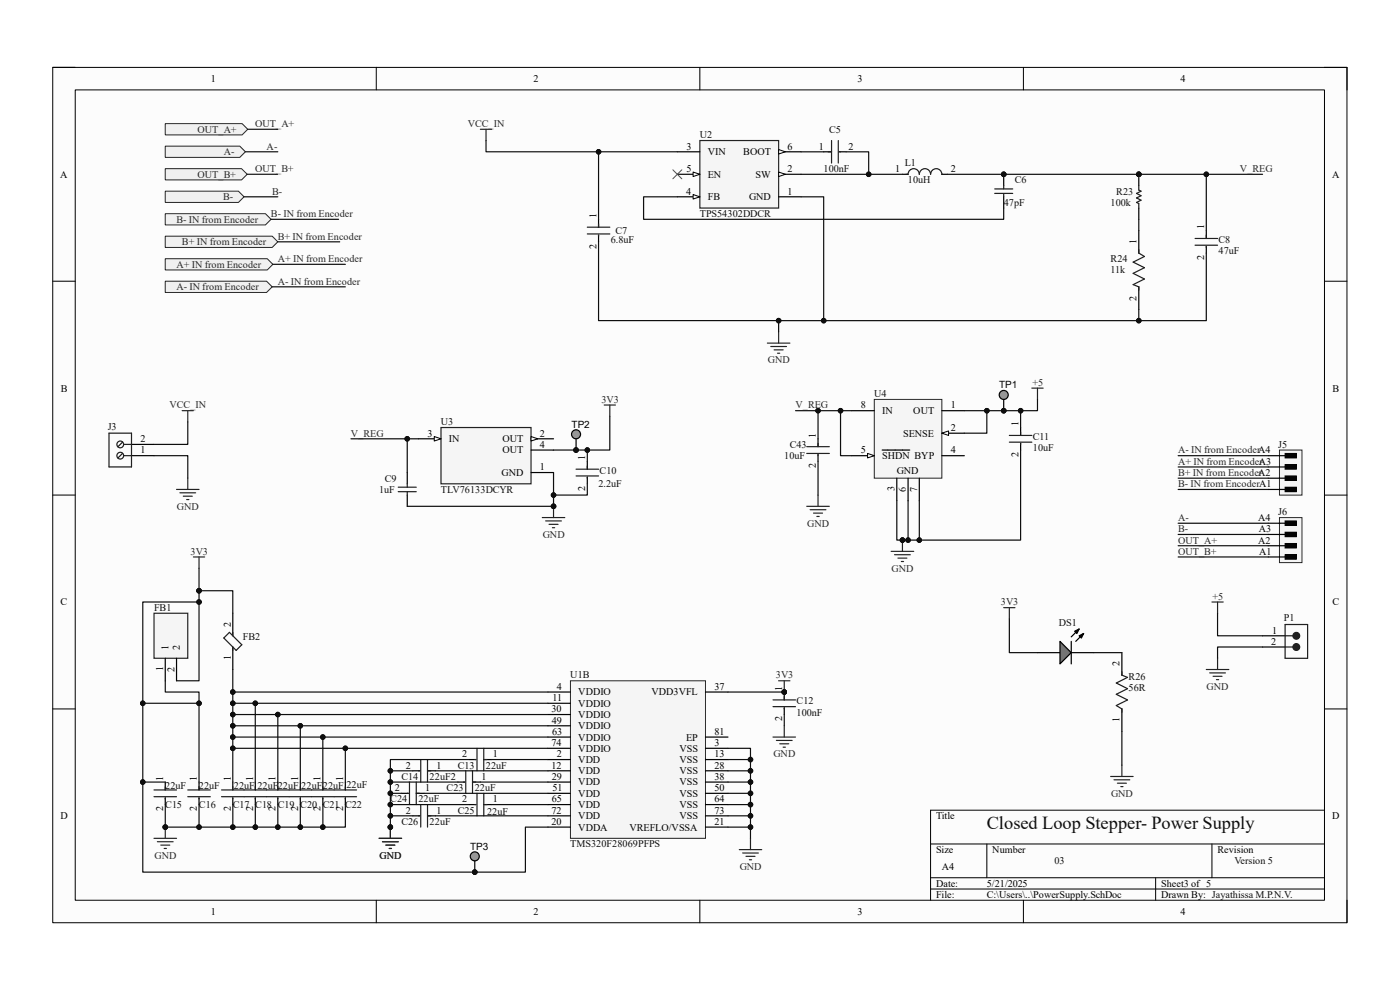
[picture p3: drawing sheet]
<svg xmlns="http://www.w3.org/2000/svg" width="297mm" height="210mm" viewBox="0 0 297 210" stroke-linecap="round" stroke-linejoin="round" font-family="sans-serif">
<defs><g id="words">
<text font-size="3.9" fill="#0e0e0e" x="209.3" y="175.8">Closed Loop Stepper- Power Supply</text>
<g font-size="2.2">
<text x="44.7" y="17.4">1</text>
<text x="113.2" y="17.4">2</text>
<text x="181.9" y="17.4">3</text>
<text x="250.4" y="17.4">4</text>
<text x="145.7" y="31.8">3</text>
<text x="150.2" y="32.9">VIN</text>
<text x="157.7" y="32.9">BOOT</text>
<text x="167.1" y="31.8">6</text>
<text x="173.7" y="31.8">1</text>
<text x="180" y="31.8">2</text>
<text x="12.8" y="37.7">A</text>
<text x="145.5" y="41.3">4</text>
<text x="145.6" y="36.5">5</text>
<text x="150.2" y="37.7">EN</text>
<text x="160.3" y="37.7">SW</text>
<text x="167.1" y="36.5">2</text>
<text x="167.1" y="41.3">1</text>
<text x="189.9" y="36.5">1</text>
<text x="201.7" y="36.5">2</text>
<text x="282.6" y="37.7">A</text>
<text x="126.5" y="46.3" transform="rotate(-90 126.5 46.3)">1</text>
<text x="150.2" y="42.5">FB</text>
<text x="158.9" y="42.5">GND</text>
<text x="126.5" y="52.7" transform="rotate(-90 126.5 52.7)">2</text>
<text x="241.1" y="51.8" transform="rotate(-90 241.1 51.8)">1</text>
<text x="255.4" y="48.7" transform="rotate(-90 255.4 48.7)">1</text>
<text x="255.4" y="55.2" transform="rotate(-90 255.4 55.2)">2</text>
<text x="241.1" y="63.8" transform="rotate(-90 241.1 63.8)">2</text>
<text x="12.9" y="83.1">B</text>
<text x="282.7" y="83.1">B</text>
<text x="182.6" y="86.7">8</text>
<text x="187.2" y="87.8">IN</text>
<text x="193.8" y="87.8">OUT</text>
<text x="201.7" y="86.7">1</text>
<text x="29.8" y="93.8">2</text>
<text x="90.7" y="92.6">3</text>
<text x="95.2" y="93.8">IN</text>
<text x="106.6" y="93.8">OUT</text>
<text x="114.6" y="92.6">2</text>
<text x="114.6" y="95">4</text>
<text x="173.1" y="92.8" transform="rotate(-90 173.1 92.8)">1</text>
<text x="191.6" y="92.6">SENSE</text>
<text x="201.7" y="91.4">2</text>
<text x="216.1" y="90.5" transform="rotate(-90 216.1 90.5)">1</text>
<text x="29.8" y="96.2">1</text>
<text x="106.4" y="101">GND</text>
<text x="106.6" y="96.2">OUT</text>
<text x="114.6" y="99.8">1</text>
<text x="124.1" y="97.6" transform="rotate(-90 124.1 97.6)">1</text>
<text x="173.1" y="99.3" transform="rotate(-90 173.1 99.3)">2</text>
<text x="182.6" y="96.2">5</text>
<text x="187.2" y="97.4">SHDN BYP</text>
<text x="190.2" y="100.5">GND</text>
<text x="201.7" y="96.2">4</text>
<text x="216.1" y="96.9" transform="rotate(-90 216.1 96.9)">2</text>
<text x="124.1" y="104.1" transform="rotate(-90 124.1 104.1)">2</text>
<text x="189.8" y="104.3" transform="rotate(-90 189.8 104.3)">3</text>
<text x="192.2" y="104.3" transform="rotate(-90 192.2 104.3)">6</text>
<text x="194.6" y="104.3" transform="rotate(-90 194.6 104.3)">7</text>
<text x="267" y="110.5">A4</text>
<text x="267.1" y="112.9">A3</text>
<text x="267" y="115.3">A2</text>
<text x="267.2" y="117.7">A1</text>
<text x="12.9" y="128.4">C</text>
<text x="282.7" y="128.4">C</text>
<text x="35.8" y="138" transform="rotate(-90 35.8 138)">1</text>
<text x="38.2" y="138" transform="rotate(-90 38.2 138)">2</text>
<text x="48.9" y="133" transform="rotate(-90 48.9 133)">2</text>
<text x="269.7" y="136.8">2</text>
<text x="269.9" y="134.4">1</text>
<text x="34.6" y="142.4" transform="rotate(-90 34.6 142.4)">1</text>
<text x="37" y="142.5" transform="rotate(-90 37 142.5)">2</text>
<text x="48.9" y="140" transform="rotate(-90 48.9 140)">1</text>
<text x="237.5" y="141.3" transform="rotate(-90 237.5 141.3)">2</text>
<text x="117.2" y="148.7">11</text>
<text x="118.1" y="146.3">4</text>
<text x="122.7" y="147.5">VDDIO</text>
<text x="122.7" y="149.9">VDDIO</text>
<text x="138.2" y="147.5">VDD3VFL</text>
<text x="151.6" y="146.3">37</text>
<text x="165.9" y="146.6" transform="rotate(-90 165.9 146.6)">1</text>
<text x="117" y="151.1">30</text>
<text x="117.1" y="153.5">49</text>
<text x="117.1" y="155.9">63</text>
<text x="122.7" y="152.3">VDDIO</text>
<text x="122.7" y="154.7">VDDIO</text>
<text x="151.6" y="155.9">81</text>
<text x="165.9" y="153" transform="rotate(-90 165.9 153)">2</text>
<text x="237.5" y="153.1" transform="rotate(-90 237.5 153.1)">1</text>
<text x="98" y="160.7">2</text>
<text x="104.5" y="160.7">1</text>
<text x="117" y="158.3">74</text>
<text x="118.1" y="160.7">2</text>
<text x="122.7" y="161.8">VDD</text>
<text x="122.7" y="157.1">VDDIO</text>
<text x="122.7" y="159.5">VDDIO</text>
<text x="144.1" y="159.5">VSS</text>
<text x="144.1" y="161.8">VSS</text>
<text x="145.5" y="157.1">EP</text>
<text x="151.6" y="158.3">3</text>
<text x="151.6" y="160.7">13</text>
<text x="34.6" y="165.6" transform="rotate(-90 34.6 165.6)">1</text>
<text x="41.7" y="165.6" transform="rotate(-90 41.7 165.6)">1</text>
<text x="48.9" y="165.6" transform="rotate(-90 48.9 165.6)">1</text>
<text x="53.7" y="165.6" transform="rotate(-90 53.7 165.6)">1</text>
<text x="58.5" y="165.6" transform="rotate(-90 58.5 165.6)">1</text>
<text x="63.2" y="165.6" transform="rotate(-90 63.2 165.6)">1</text>
<text x="68" y="165.6" transform="rotate(-90 68 165.6)">1</text>
<text x="72.8" y="165.6" transform="rotate(-90 72.8 165.6)">1</text>
<text x="83.7" y="167.8">2</text>
<text x="86.1" y="163.1">2</text>
<text x="90.2" y="167.8">1</text>
<text x="92.6" y="163.1">1</text>
<text x="102.2" y="165.4">1</text>
<text x="117" y="163.1">12</text>
<text x="117.1" y="165.4">29</text>
<text x="117.2" y="167.8">51</text>
<text x="122.7" y="166.6">VDD</text>
<text x="122.7" y="164.3">VDD</text>
<text x="144.1" y="164.3">VSS</text>
<text x="144.1" y="166.6">VSS</text>
<text x="151.6" y="163.1">28</text>
<text x="151.6" y="165.4">38</text>
<text x="151.6" y="167.8">50</text>
<text x="12.8" y="173.8">D</text>
<text x="34.6" y="172.1" transform="rotate(-90 34.6 172.1)">2</text>
<text x="41.7" y="172.1" transform="rotate(-90 41.7 172.1)">2</text>
<text x="48.9" y="172.1" transform="rotate(-90 48.9 172.1)">2</text>
<text x="53.7" y="172.1" transform="rotate(-90 53.7 172.1)">2</text>
<text x="58.5" y="172.1" transform="rotate(-90 58.5 172.1)">2</text>
<text x="63.2" y="172.1" transform="rotate(-90 63.2 172.1)">2</text>
<text x="68" y="172.1" transform="rotate(-90 68 172.1)">2</text>
<text x="72.8" y="172.1" transform="rotate(-90 72.8 172.1)">2</text>
<text x="86.1" y="172.6">2</text>
<text x="92.6" y="172.6">1</text>
<text x="98" y="170.2">2</text>
<text x="104.5" y="170.2">1</text>
<text x="117" y="172.6">72</text>
<text x="117.1" y="170.2">65</text>
<text x="122.7" y="173.8">VDD</text>
<text x="122.7" y="169">VDD</text>
<text x="122.7" y="171.4">VDD</text>
<text x="144.1" y="169">VSS</text>
<text x="144.1" y="171.4">VSS</text>
<text x="144.1" y="173.8">VSS</text>
<text x="151.6" y="170.2">64</text>
<text x="151.6" y="172.6">73</text>
<text x="198.6" y="173.8">Title</text>
<text x="282.6" y="173.8">D</text>
<text x="117" y="175">20</text>
<text x="122.7" y="176.2">VDDA</text>
<text x="133.5" y="176.2">VREFLO/VSSA</text>
<text x="151.6" y="175">21</text>
<text x="198.6" y="181">Size</text>
<text x="199.8" y="184.5">A4</text>
<text x="210.5" y="181">Number</text>
<text x="258.3" y="181">Revision</text>
<text x="198.6" y="188.1">Date:</text>
<text x="198.6" y="190.5">File:</text>
<text x="209.3" y="190.5">C:\Users\..\PowerSupply.SchDoc</text>
<text x="209.3" y="188.1">5/21/2025</text>
<text x="246.3" y="188.1">Sheet3 of 5</text>
<text x="246.3" y="190.5">Drawn By: Jayathissa M.P.N.V.</text>
<text x="44.7" y="194.1">1</text>
<text x="113.2" y="194.1">2</text>
<text x="181.9" y="194.1">3</text>
<text x="250.4" y="194.1">4</text>
</g>
<g font-size="2.2" fill="#262626">
<text x="41.9" y="28.2">OUT_A+</text>
<text x="54.1" y="27">OUT_A+</text>
<text x="99.2" y="27">VCC_IN</text>
<text x="47.5" y="32.9">A-</text>
<text x="56.6" y="31.8">A-</text>
<text x="41.9" y="37.7">OUT_B+</text>
<text x="54.1" y="36.5">OUT_B+</text>
<text x="57.7" y="41.3">B-</text>
<text x="263.1" y="36.5">V_REG</text>
<text x="37.4" y="47.2">B- IN from Encoder</text>
<text x="47.3" y="42.5">B-</text>
<text x="57.5" y="46.1">B- IN from Encoder</text>
<text x="38.6" y="52">B+ IN from Encoder</text>
<text x="58.9" y="50.8">B+ IN from Encoder</text>
<text x="37.4" y="56.8">A+ IN from Encoder</text>
<text x="58.9" y="55.6">A+ IN from Encoder</text>
<text x="37.4" y="61.6">A- IN from Encoder</text>
<text x="58.9" y="60.4">A- IN from Encoder</text>
<text x="162.9" y="77.1">GND</text>
<text x="219" y="81.9">+5</text>
<text x="35.9" y="86.7">VCC_IN</text>
<text x="127.6" y="85.5">3V3</text>
<text x="168.7" y="86.7">V_REG</text>
<text x="74.5" y="92.6">V_REG</text>
<text x="249.9" y="96.2">A- IN from EncoderA4</text>
<text x="249.9" y="98.6">A+ IN from EncoderA3</text>
<text x="249.9" y="101">B+ IN from EncoderA2</text>
<text x="249.9" y="103.4">B- IN from EncoderA1</text>
<text x="37.5" y="108.1">GND</text>
<text x="171.2" y="111.7">GND</text>
<text x="249.9" y="110.5">A-</text>
<text x="249.9" y="112.9">B-</text>
<text x="40.4" y="117.7">3V3</text>
<text x="115.1" y="114.1">GND</text>
<text x="249.9" y="115.3">OUT_A+</text>
<text x="249.9" y="117.7">OUT_B+</text>
<text x="189.1" y="121.3">GND</text>
<text x="212.3" y="128.4">3V3</text>
<text x="257.2" y="127.3">+5</text>
<text x="164.6" y="143.9">3V3</text>
<text x="256" y="146.3">GND</text>
<text x="164.1" y="160.7">GND</text>
<text x="235.7" y="169">GND</text>
<text x="32.8" y="182.2">GND</text>
<text x="80.5" y="182.2">GND</text>
<text x="156.9" y="184.5">GND</text>
</g>
<g font-size="2.2" fill="#0e0e0e">
<text x="148.5" y="29.3">U2</text>
<text x="175.9" y="28.2">C5</text>
<text x="191.9" y="35.3">L1</text>
<text x="174.7" y="36.5">100nF</text>
<text x="192.6" y="38.9">10uH</text>
<text x="215.3" y="38.9">C6</text>
<text x="236.8" y="41.3">R23</text>
<text x="148.5" y="46.1">TPS54302DDCR</text>
<text x="212.9" y="43.7">47pF</text>
<text x="235.6" y="43.7">100k</text>
<text x="129.6" y="51.6">6.8uF</text>
<text x="130.6" y="49.7">C7</text>
<text x="258.5" y="51.6">C8</text>
<text x="258.5" y="53.9">47uF</text>
<text x="235.6" y="55.6">R24</text>
<text x="235.6" y="58">11k</text>
<text x="185.5" y="84.2">U4</text>
<text x="22.9" y="91.2">J3</text>
<text x="93.6" y="90.2">U3</text>
<text x="167.6" y="95">C43</text>
<text x="219.1" y="93.3">C11</text>
<text x="219.1" y="95.7">10uF</text>
<text x="271.2" y="95">J5</text>
<text x="127.2" y="100.5">C10</text>
<text x="166.4" y="97.4">10uF</text>
<text x="80.4" y="104.6">1uF</text>
<text x="81.6" y="102.2">C9</text>
<text x="93.6" y="104.6">TLV76133DCYR</text>
<text x="127" y="103.4">2.2uF</text>
<text x="271.2" y="109.3">J6</text>
<text x="32.7" y="129.6">FB1</text>
<text x="272.4" y="131.8">P1</text>
<text x="51.5" y="135.8">FB2</text>
<text x="224.6" y="132.7">DS1</text>
<text x="121" y="143.9">U1B</text>
<text x="169" y="149.4">C12</text>
<text x="239.4" y="144.2">R26</text>
<text x="239.4" y="146.6">56R</text>
<text x="169" y="151.8">100nF</text>
<text x="35.1" y="167.3">22uF</text>
<text x="42.2" y="167.3">22uF</text>
<text x="49.6" y="167.3">22uF 22uF22uF 22uF22uF 22uF</text>
<text x="85.2" y="165.4">C14</text>
<text x="91.1" y="165.4">22uF2</text>
<text x="94.7" y="167.8">C23</text>
<text x="97.1" y="163.1">C13</text>
<text x="100.7" y="167.8">22uF</text>
<text x="103.1" y="163.1">22uF</text>
<text x="35.1" y="171.4">C15</text>
<text x="42.2" y="171.4">C16</text>
<text x="49.4" y="171.4">C17 C18 C19</text>
<text x="63.7" y="171.4">C20</text>
<text x="68.5" y="171.4">C21 C22</text>
<text x="82.8" y="170.2">C24</text>
<text x="88.8" y="170.2">22uF</text>
<text x="97.1" y="172.6">C25</text>
<text x="103.3" y="172.8">22uF</text>
<text x="85.2" y="175">C26</text>
<text x="91.1" y="175">22uF</text>
<text x="121" y="179.7">TMS320F28069PFPS</text>
<text x="223.7" y="183.3">03</text>
<text x="261.9" y="183.3">Version 5</text>
</g>
<g font-size="2.1">
<text x="212" y="82.4">TP1</text>
<text x="121.2" y="90.7">TP2</text>
<text x="99.7" y="180.3">TP3</text>
</g>
</g></defs>
<path d="M11.2 14.3h274.6v181.4h-274.6z" fill-rule="evenodd" fill="#fcfcfc"/>
<path d="M11.2 14.3h274.6v181.4h-274.6z" fill="none" stroke="#000" stroke-width=".21"/>
<path d="M16 19.1h265v171.9h-265z" fill-rule="evenodd" fill="#fcfcfc"/>
<g fill="none" stroke="#000" stroke-width=".21">
<path d="M11.2 14.3h4.8M16 19.1h265v171.9h-265zM79.8 14.3v4.8M148.5 14.3v4.8M217.1 14.3v4.8M281 14.3h4.8v4.8M11.2 59.7h4.8M281 59.7h4.8M11.2 105h4.8M281 105h4.8M11.2 150.4h4.8M281 150.4h4.8"/>
<path d="M197.4 179h83.6M209.4 179v7.2M257.1 179v7.2M281 171.9h-83.6v19.1M79.8 191v4.7M148.5 191v4.7M197.4 186.2h83.6M197.4 188.6h83.6M217.1 191v4.7M245.2 186.2v4.8M285.8 191v4.7"/>
</g>
<path d="M121 144.4h28.7v33.4h-28.7z" fill-rule="evenodd" fill="#f5f5f5"/>
<path d="M121 144.4h28.7v33.4h-28.7z" fill="none" stroke="#262626" stroke-width=".21"/>
<g fill="none" stroke="#000" stroke-width=".25">
<path d="M116.2 146.8h4.8M116.2 149.2h4.8M116.2 158.7h4.8M116.2 151.6h4.8M116.2 154h4.8M116.2 156.4h4.8M149.7 146.8h4.7M149.7 158.7h4.7M149.7 156.4h4.7M116.2 161.1h4.8M116.2 165.9h4.8M116.2 163.5h4.8"/>
<path d="M116.2 168.3h4.8M116.2 170.7h4.8M116.2 175.5h4.8M116.2 173.1h4.8M149.7 161.1h4.7M149.7 165.9h4.7M149.7 163.5h4.7M149.7 175.5h4.7M149.7 173.1h4.7M149.7 168.3h4.7M149.7 170.7h4.7"/>
</g>
<path d="M148.5 29.8h16.7v14.3h-16.7z" fill-rule="evenodd" fill="#f5f5f5"/>
<path d="M148.5 29.8h16.7v14.3h-16.7z" fill="none" stroke="#262626" stroke-width=".25"/>
<path d="M143.7 32.2h4.8M165.2 32.2h4.8" fill="none" stroke="#000" stroke-width=".25"/>
<path d="M165.2 31.7l1.4 .5-1.4 .5z" fill="#fbfbfb"/>
<path d="M165.2 31.7l1.4 .5-1.4 .5z" fill="none" stroke="#000" stroke-width=".21"/>
<path d="M143.7 37h4.8" fill="none" stroke="#000" stroke-width=".25"/>
<path d="M147 36.5l1.5 .5-1.5 .5z" fill="#fbfbfb"/>
<path d="M147 36.5l1.5 .5-1.5 .5z" fill="none" stroke="#000" stroke-width=".21"/>
<path d="M143.7 41.8h4.8" fill="none" stroke="#000" stroke-width=".25"/>
<path d="M147 41.3l1.5 .5-1.5 .4z" fill="#fbfbfb"/>
<path d="M147 41.3l1.5 .5-1.5 .4z" fill="none" stroke="#000" stroke-width=".21"/>
<path d="M165.2 37h4.8" fill="none" stroke="#000" stroke-width=".25"/>
<path d="M165.2 36.5l1.4 .5-1.4 .5z" fill="#fbfbfb"/>
<path d="M165.2 36.5l1.4 .5-1.4 .5z" fill="none" stroke="#000" stroke-width=".21"/>
<path d="M174.7 32.2h1.7M178.1 32.2h1.4M127 46.5v1.7M127 49.9v1.4M165.2 41.8h4.8M241.6 48.9v4.8M255.9 48.9v1.7M255.9 52.3v1.4M241.6 60.9v4.7" fill="none" stroke="#000" stroke-width=".25"/>
<g fill="none" stroke="#1c1c1c" stroke-width=".25">
<path d="M175.7 32.2h.7M176.4 29.8v4.8M177.8 29.8v4.8M178.1 32.2h.2M124.6 48.2h4.8M124.6 49.6h4.8M127 47.5v.7M127 49.9v.2M241.6 53v.7l1.2 .7-2.4 1.2 2.4 1.2-2.4 1.2 2.4 1.2-2.4 1.2 1.2 .5v.7M253.5 50.6h4.8M253.5 52h4.8M255.9 49.9v.7"/>
<path d="M255.9 52.3v.2"/>
</g>
<circle cx="241.6" cy="37" r=".48" fill="#0e0e0e"/>
<circle cx="241.6" cy="37" r=".48" fill="none" stroke="#0e0e0e" stroke-width=".21"/>
<path d="M241.6 37v2.4" fill="none" stroke="#000" stroke-width=".25"/>
<circle cx="241.6" cy="37" r=".48" fill="#0e0e0e"/>
<circle cx="241.6" cy="37" r=".48" fill="none" stroke="#0e0e0e" stroke-width=".21"/>
<path d="M241.6 44.1v2.4" fill="none" stroke="#000" stroke-width=".25"/>
<path d="M241.6 39.4v.9l.5 .3-1 .4 1 .5-1 .5 1 .5-1 .4 .5 .3v.9" fill="none" stroke="#1c1c1c" stroke-width=".25"/>
<circle cx="212.9" cy="37" r=".48" fill="#0e0e0e"/>
<circle cx="212.9" cy="37" r=".48" fill="none" stroke="#0e0e0e" stroke-width=".21"/>
<path d="M212.9 37v2.4M212.9 41.8v2.3" fill="none" stroke="#000" stroke-width=".25"/>
<circle cx="212.9" cy="37" r=".48" fill="#0e0e0e"/>
<circle cx="212.9" cy="37" r=".48" fill="none" stroke="#0e0e0e" stroke-width=".21"/>
<path d="M192.2 37h.4a1.2 1.2 0 0 1 1.2-1.2 1.2 1.2 0 0 1 1.2 1.2 1.2 1.2 0 0 1 1.2-1.2 1.2 1.2 0 0 1 1.2 1.2 1.19 1.19 0 0 1 1.2-1.2 1.19 1.19 0 0 1 1.2 1.2h.2M212.9 39.4v.7M211 40.1h3.9M211 41h3.9M212.9 41v.8" fill="none" stroke="#1c1c1c" stroke-width=".25"/>
<path d="M162.8 72.8h4.8M163.5 73.5h3.4M164.2 74.2h1.9M164.9 74.9h.5M165.2 70.4v2.4M80.4 177.8h4.8M81.1 178.6h3.4M81.9 179.3h1.9M82.6 180h.5M82.8 175.5v2.3" fill="none" stroke="#262626" stroke-width=".25"/>
<path d="M191.5 37h1.1M199.8 37h1.2" fill="none" stroke="#000" stroke-width=".25"/>
<circle cx="82.8" cy="175.5" r=".48" fill="#0e0e0e"/>
<circle cx="82.8" cy="175.5" r=".48" fill="none" stroke="#0e0e0e" stroke-width=".21"/>
<path d="M80.4 177.8h4.8M81.1 178.6h3.4M81.9 179.3h1.9M82.6 180h.5M82.8 175.5v2.3" fill="none" stroke="#262626" stroke-width=".25"/>
<circle cx="82.8" cy="175.5" r=".48" fill="#0e0e0e"/>
<circle cx="82.8" cy="175.5" r=".48" fill="none" stroke="#0e0e0e" stroke-width=".21"/>
<path d="M32.7 177.8h4.8M33.4 178.6h3.3M34.1 179.3h1.9M34.8 180h.5M35.1 175.5v2.3" fill="none" stroke="#262626" stroke-width=".25"/>
<circle cx="35.1" cy="175.5" r=".48" fill="#0e0e0e"/>
<circle cx="35.1" cy="175.5" r=".48" fill="none" stroke="#0e0e0e" stroke-width=".21"/>
<g fill="none" stroke="#262626" stroke-width=".25">
<path d="M41 118.2h2.4M42.2 118.2v2.3M164 156.4h4.8M164.7 157.1h3.4M165.2 144.4h2.4M165.4 157.8h1.9M166.1 158.5h.5M166.4 144.4v2.4M166.4 154v2.4M159.2 177.8v2.4M156.8 180.2h4.8M157.6 181h3.3"/>
<path d="M158.3 181.7h1.9M159 182.4h.5"/>
</g>
<path d="M49.4 130.1v4.8M49.4 137.3v4.7" fill="none" stroke="#000" stroke-width=".25"/>
<path d="M48.7 134.1l2.6 2.7-1.2 1.2-2.6-2.7zM49.4 134.1v.8M49.4 137.3v.7" fill="none" stroke="#1c1c1c" stroke-width=".25"/>
<circle cx="166.4" cy="146.8" r=".48" fill="#0e0e0e"/>
<circle cx="166.4" cy="146.8" r=".48" fill="none" stroke="#0e0e0e" stroke-width=".21"/>
<path d="M93.6 90.7h19.1v11.9h-19.1z" fill-rule="evenodd" fill="#f5f5f5"/>
<path d="M93.6 90.7h19.1v11.9h-19.1z" fill="none" stroke="#262626" stroke-width=".25"/>
<path d="M112.7 93.1h4.7" fill="none" stroke="#000" stroke-width=".25"/>
<path d="M112.7 92.6l1.4 .5-1.4 .5z" fill="#fbfbfb"/>
<path d="M112.7 92.6l1.4 .5-1.4 .5z" fill="none" stroke="#000" stroke-width=".21"/>
<path d="M88.8 93.1h4.8M112.7 95.5h4.7" fill="none" stroke="#000" stroke-width=".25"/>
<path d="M92.1 92.6l1.5 .5-1.5 .5z" fill="#fbfbfb"/>
<path d="M92.1 92.6l1.5 .5-1.5 .5z" fill="none" stroke="#000" stroke-width=".21"/>
<path d="M124.6 97.9v1.6M112.7 100.2h4.7M124.6 101.2v1.4" fill="none" stroke="#000" stroke-width=".25"/>
<path d="M122.2 99.5h4.8M124.6 98.8v.7M122.2 101h4.8M124.6 101.2v.2" fill="none" stroke="#1c1c1c" stroke-width=".25"/>
<path d="M115 109.8h4.8M115.8 110.5h3.3M116.5 111.2h1.9M117.2 111.9h.5M117.4 107.4v2.4" fill="none" stroke="#262626" stroke-width=".25"/>
<circle cx="117.4" cy="107.4" r=".48" fill="#0e0e0e"/>
<circle cx="117.4" cy="107.4" r=".48" fill="none" stroke="#0e0e0e" stroke-width=".21"/>
<path d="M128.2 85.9h2.4M129.4 85.9v2.4" fill="none" stroke="#262626" stroke-width=".25"/>
<path d="M35.1 26.2h16.3l1.2 1.2-1.2 1.2h-16.3z" fill-rule="evenodd" fill="#f0f0f0"/>
<path d="M35.1 26.2h16.3l1.2 1.2-1.2 1.2h-16.3z" fill="none" stroke="#262626" stroke-width=".21"/>
<path d="M35.1 31h15.8l1.2 1.2-1.2 1.2h-15.8z" fill-rule="evenodd" fill="#f0f0f0"/>
<path d="M35.1 31h15.8l1.2 1.2-1.2 1.2h-15.8z" fill="none" stroke="#262626" stroke-width=".21"/>
<path d="M35.1 35.8h16.1l1.2 1.2-1.2 1.2h-16.1z" fill-rule="evenodd" fill="#f0f0f0"/>
<path d="M35.1 35.8h16.1l1.2 1.2-1.2 1.2h-16.1z" fill="none" stroke="#262626" stroke-width=".21"/>
<path d="M35.1 40.6h15.5l1.2 1.1-1.2 1.2h-15.5z" fill-rule="evenodd" fill="#f0f0f0"/>
<path d="M35.1 40.6h15.5l1.2 1.1-1.2 1.2h-15.5z" fill="none" stroke="#262626" stroke-width=".21"/>
<path d="M27.9 96.7h4.8M27.9 94.3h4.8" fill="none" stroke="#000" stroke-width=".25"/>
<g fill="none" stroke="#1c1c1c" stroke-width=".25">
<path d="M23.1 91.9h4.8v7.2h-4.8zM26 96.2l-1 1M26 93.8l-1 1M26.2 96.7h1.7M26.2 94.3h1.7"/>
<circle cx="25.5" cy="94.3" r=".72"/>
<circle cx="25.5" cy="96.7" r=".72"/>
</g>
<path d="M101.9 27.4h2.4M103.1 27.4v2.4M38.6 87.1h2.4M39.8 87.1v2.4M37.4 103.8h4.8M38.2 104.5h3.3M38.9 105.3h1.9M39.6 106h.5M39.8 101.4v2.4" fill="none" stroke="#262626" stroke-width=".25"/>
<path d="M142.7 36l2 1.9M144.7 36l-2 1.9" fill="none" stroke="#4c4c4c" stroke-width=".21"/>
<circle cx="166.4" cy="146.8" r=".48" fill="#0e0e0e"/>
<circle cx="166.4" cy="146.8" r=".48" fill="none" stroke="#0e0e0e" stroke-width=".21"/>
<path d="M166.4 146.8v1.7" fill="none" stroke="#000" stroke-width=".25"/>
<circle cx="166.4" cy="146.8" r=".48" fill="#0e0e0e"/>
<circle cx="166.4" cy="146.8" r=".48" fill="none" stroke="#0e0e0e" stroke-width=".21"/>
<path d="M166.4 150.1v1.5" fill="none" stroke="#000" stroke-width=".25"/>
<path d="M164 148.5h4.8M164 149.9h4.8M166.4 147.8v.7M166.4 150.1v.3" fill="none" stroke="#1c1c1c" stroke-width=".25"/>
<path d="M32.7 130.1h7.1v9.5h-7.1z" fill-rule="evenodd" fill="#f5f5f5"/>
<path d="M32.7 130.1h7.1v9.5h-7.1z" fill="none" stroke="#262626" stroke-width=".25"/>
<g fill="none" stroke="#000" stroke-width=".25">
<path d="M35.1 139.6v4.8M37.4 139.6v4.8M220.1 138.5h4.8M227.3 138.5h4.7M35.1 165.9v1.7M35.1 169.2v1.5M42.2 165.9v1.7M42.2 169.2v1.5M49.4 165.9v1.7M49.4 169.2v1.5M54.2 165.9v1.7M54.2 169.2v1.5"/>
<path d="M58.9 165.9v1.7M58.9 169.2v1.5M63.7 165.9v1.7M63.7 169.2v1.5M68.5 165.9v1.7M68.5 169.2v1.5M73.3 165.9v1.7M73.3 169.2v1.5M85.2 168.3h1.4M87.6 163.5h1.4M87.6 173.1h1.4M88.3 168.3h1.7"/>
<path d="M90.7 163.5h1.7M90.7 173.1h1.7M97.1 165.9h1.5M99.5 161.1h1.5M99.5 170.7h1.5M100.2 165.9h1.7M102.6 161.1h1.7M102.6 170.7h1.7"/>
</g>
<g fill="none" stroke="#1c1c1c" stroke-width=".25">
<path d="M101.2 158.7v4.8M102.6 158.7v4.8M32.7 167.6h4.7M32.7 169h4.7M35.1 166.9v.7M35.1 169.2v.3M39.8 167.6h4.8M39.8 169h4.8M42.2 166.9v.7M42.2 169.2v.3M47 167.6h28.6M47 169h28.6"/>
<path d="M49.4 166.9v.7M49.4 169.2v.3M54.2 166.9v.7M54.2 169.2v.3M58.9 166.9v.7M58.9 169.2v.3M63.7 166.9v.7M63.7 169.2v.3M68.5 166.9v.7M68.5 169.2v.3M73.3 166.9v.7M73.3 169.2v.3"/>
<path d="M86.4 168.3h.2M86.9 165.9v4.8M88.3 165.9v4.8M88.3 168.3h.7M88.8 163.5h.2M88.8 173.1h.2M89.3 161.1v4.8M89.3 170.7v4.8M90.7 161.1v4.8M90.7 163.5h.7M90.7 170.7v4.8M90.7 173.1h.7"/>
<path d="M98.3 165.9h.3M98.8 163.5v4.8M100.2 163.5v4.8M100.2 165.9h.8M100.7 161.1h.3M100.7 170.7h.3M101.2 168.3v4.8M102.6 161.1h.7M102.6 170.7h.7M102.6 168.3v4.8"/>
</g>
<path d="M224.9 136.1l2.4 2.4-2.4 2.3z" fill="#717171"/>
<path d="M224.9 136.1l2.4 2.4-2.4 2.3zM227.3 136.1v4.7M228 133.9l.9-.5-.4 1zM228.9 134.9l1-.5-.5 1zM228.9 133.4l-1.6 1.7M229.9 134.4l-1.7 1.7M238 138.5v4.7M238 150.4v4.8" fill="none" stroke="#000" stroke-width=".25"/>
<path d="M228 133.9l.9-.5-.4 1zM228.9 134.9l1-.5-.5 1z" fill="#000"/>
<path d="M238 142.5v.7l1.2 .5-2.4 1.2 2.4 1.2-2.4 1.2 2.4 1.2-2.4 1.2 1.2 .7v.7" fill="none" stroke="#1c1c1c" stroke-width=".25"/>
<path d="M212.9 128.9h2.4M214.1 128.9v2.4M235.6 164.7h4.8M236.3 165.4h3.4M237.1 166.1h1.9M237.8 166.9h.5M238 162.3v2.4" fill="none" stroke="#262626" stroke-width=".25"/>
<path d="M35.1 45.3h21.2l1.2 1.2-1.2 1.2h-21.2z" fill-rule="evenodd" fill="#f0f0f0"/>
<path d="M35.1 45.3h21.2l1.2 1.2-1.2 1.2h-21.2z" fill="none" stroke="#262626" stroke-width=".21"/>
<path d="M35.1 54.9h21.6l1.2 1.2-1.2 1.2h-21.6z" fill-rule="evenodd" fill="#f0f0f0"/>
<path d="M35.1 54.9h21.6l1.2 1.2-1.2 1.2h-21.6z" fill="none" stroke="#262626" stroke-width=".21"/>
<path d="M35.1 59.7h21.4l1.2 1.1-1.2 1.2h-21.4z" fill-rule="evenodd" fill="#f0f0f0"/>
<path d="M35.1 59.7h21.4l1.2 1.1-1.2 1.2h-21.4z" fill="none" stroke="#262626" stroke-width=".21"/>
<circle cx="122.2" cy="95.5" r=".48" fill="#0e0e0e"/>
<circle cx="122.2" cy="95.5" r=".48" fill="none" stroke="#0e0e0e" stroke-width=".21"/>
<circle cx="122.2" cy="92.1" r=".96" fill="#999"/>
<g fill="none" stroke="#000" stroke-width=".25">
<path d="M122.2 93.1v2.4"/>
<circle cx="122.2" cy="92.1" r=".96"/>
</g>
<circle cx="122.2" cy="95.5" r=".48" fill="#0e0e0e"/>
<circle cx="122.2" cy="95.5" r=".48" fill="none" stroke="#0e0e0e" stroke-width=".21"/>
<circle cx="100.7" cy="185" r=".48" fill="#0e0e0e"/>
<circle cx="100.7" cy="185" r=".48" fill="none" stroke="#0e0e0e" stroke-width=".21"/>
<circle cx="100.7" cy="181.7" r=".96" fill="#999"/>
<g fill="none" stroke="#000" stroke-width=".25">
<path d="M100.7 182.6v2.4"/>
<circle cx="100.7" cy="181.7" r=".96"/>
</g>
<circle cx="100.7" cy="185" r=".48" fill="#0e0e0e"/>
<circle cx="100.7" cy="185" r=".48" fill="none" stroke="#0e0e0e" stroke-width=".21"/>
<path d="M271.4 95.5h4.8v9.5h-4.8z" fill-rule="evenodd" fill="#f5f5f5"/>
<path d="M271.4 95.5h4.8v9.5h-4.8z" fill="none" stroke="#262626" stroke-width=".21"/>
<g fill="#000">
<path d="M272.6 98.6h2.4v.9h-2.4z" fill-rule="evenodd"/>
<path d="M272.6 96.2h2.4v.9h-2.4z" fill-rule="evenodd"/>
<path d="M272.6 103.4h2.4v.9h-2.4z" fill-rule="evenodd"/>
<path d="M272.6 101h2.4v.9h-2.4z" fill-rule="evenodd"/>
</g>
<path d="M272.6 98.6h2.4v.9h-2.4zM272.6 96.2h2.4v.9h-2.4zM272.6 103.4h2.4v.9h-2.4zM272.6 101h2.4v.9h-2.4z" fill="none" stroke="#000" stroke-width=".21"/>
<path d="M269 99.1h3.6M269 96.7h3.6M269 103.8h3.6M269 101.4h3.6" fill="none" stroke="#000" stroke-width=".25"/>
<path d="M271.4 109.8h4.8v9.5h-4.8z" fill-rule="evenodd" fill="#f5f5f5"/>
<path d="M271.4 109.8h4.8v9.5h-4.8z" fill="none" stroke="#262626" stroke-width=".21"/>
<g fill="#000">
<path d="M272.6 117.7h2.4v.9h-2.4z" fill-rule="evenodd"/>
<path d="M272.6 115.3h2.4v.9h-2.4z" fill-rule="evenodd"/>
<path d="M272.6 112.9h2.4v1h-2.4z" fill-rule="evenodd"/>
<path d="M272.6 110.5h2.4v1h-2.4z" fill-rule="evenodd"/>
</g>
<path d="M272.6 117.7h2.4v.9h-2.4zM272.6 115.3h2.4v.9h-2.4zM272.6 112.9h2.4v1h-2.4zM272.6 110.5h2.4v1h-2.4z" fill="none" stroke="#000" stroke-width=".21"/>
<path d="M269 118.2h3.6M269 115.8h3.6M269 113.4h3.6M269 111h3.6M267.9 134.9h4.7M267.9 137.3h4.7" fill="none" stroke="#000" stroke-width=".25"/>
<path d="M257.1 127.7h2.4M258.3 127.7v2.4M258.3 139.6v2.4M255.9 142h4.8M256.6 142.7h3.4M257.4 143.5h1.9M258.1 144.2h.4" fill="none" stroke="#262626" stroke-width=".25"/>
<path d="M272.6 134.9h1.7M272.6 137.3h1.7M272.6 132.5h4.8v7.1h-4.8z" fill="none" stroke="#1c1c1c" stroke-width=".25"/>
<circle cx="275" cy="137.3" r=".72" fill="#1c1c1c"/>
<circle cx="275" cy="137.3" r=".72" fill="none" stroke="#1c1c1c" stroke-width=".25"/>
<circle cx="275" cy="134.9" r=".72" fill="#1c1c1c"/>
<circle cx="275" cy="134.9" r=".72" fill="none" stroke="#1c1c1c" stroke-width=".25"/>
<path d="M185.5 84.7h14.3v16.7h-14.3z" fill-rule="evenodd" fill="#f5f5f5"/>
<path d="M185.5 84.7h14.3v16.7h-14.3z" fill="none" stroke="#262626" stroke-width=".21"/>
<path d="M199.8 87.1h4.8M199.8 91.9h4.8" fill="none" stroke="#000" stroke-width=".25"/>
<path d="M199.8 91.9l1.4-.5v1z" fill="#fbfbfb"/>
<path d="M199.8 91.9l1.4-.5v1z" fill="none" stroke="#000" stroke-width=".21"/>
<path d="M180.7 96.7h4.8M199.8 96.7h4.8M190.3 101.4v4.8" fill="none" stroke="#000" stroke-width=".25"/>
<path d="M184.1 96.2l1.4 .5-1.4 .4z" fill="#fbfbfb"/>
<path d="M184.1 96.2l1.4 .5-1.4 .4z" fill="none" stroke="#000" stroke-width=".21"/>
<path d="M180.7 87.1h4.8M187.2 95.5h5.8M192.6 101.4v4.8M195 101.4v4.8" fill="none" stroke="#000" stroke-width=".25"/>
<path d="M218.9 82.3h2.4M220.1 82.3v2.4M189.1 117h4.7M189.8 117.7h3.3M190.5 118.4h1.9M191.2 119.1h.5M191.5 114.6v2.4" fill="none" stroke="#262626" stroke-width=".25"/>
<circle cx="191.5" cy="114.6" r=".48" fill="#0e0e0e"/>
<circle cx="191.5" cy="114.6" r=".48" fill="none" stroke="#0e0e0e" stroke-width=".21"/>
<path d="M173.5 93.1v1.7M173.5 96.4v1.5M216.5 90.7v1.7M216.5 94v1.5" fill="none" stroke="#000" stroke-width=".25"/>
<path d="M171.2 94.8h4.7M171.2 96.2h4.7M173.5 94v.8M173.5 96.4v.3M214.1 92.4h4.8M214.1 93.8h4.8M216.5 91.7v.7M216.5 94v.3" fill="none" stroke="#1c1c1c" stroke-width=".25"/>
<path d="M171.2 107.4h4.7M171.9 108.1h3.3M172.6 108.8h1.9M173.3 109.6h.5M173.5 105v2.4" fill="none" stroke="#262626" stroke-width=".25"/>
<circle cx="212.9" cy="87.1" r=".48" fill="#0e0e0e"/>
<circle cx="212.9" cy="87.1" r=".48" fill="none" stroke="#0e0e0e" stroke-width=".21"/>
<circle cx="212.9" cy="83.8" r=".96" fill="#999"/>
<g fill="none" stroke="#000" stroke-width=".25">
<path d="M212.9 84.7v2.4"/>
<circle cx="212.9" cy="83.8" r=".96"/>
</g>
<circle cx="212.9" cy="87.1" r=".48" fill="#0e0e0e"/>
<circle cx="212.9" cy="87.1" r=".48" fill="none" stroke="#0e0e0e" stroke-width=".21"/>
<path d="M35.1 50.1h22.6l1.2 1.2-1.2 1.2h-22.6z" fill-rule="evenodd" fill="#f0f0f0"/>
<path d="M35.1 50.1h22.6l1.2 1.2-1.2 1.2h-22.6z" fill="none" stroke="#262626" stroke-width=".21"/>
<path d="M170 37h21.5M170 32.2h4.7" fill="none" stroke="#0e0e0e" stroke-width=".25"/>
<circle cx="184.3" cy="37" r=".48" fill="#0e0e0e"/>
<circle cx="184.3" cy="37" r=".48" fill="none" stroke="#0e0e0e" stroke-width=".21"/>
<path d="M179.5 32.2h4.8v4.8" fill="none" stroke="#0e0e0e" stroke-width=".25"/>
<circle cx="184.3" cy="37" r=".48" fill="#0e0e0e"/>
<circle cx="184.3" cy="37" r=".48" fill="none" stroke="#0e0e0e" stroke-width=".21"/>
<path d="M201 37h40.6M143.7 41.8h-7.2v4.7h76.4v-2.4" fill="none" stroke="#0e0e0e" stroke-width=".25"/>
<circle cx="212.9" cy="37" r=".48" fill="#0e0e0e"/>
<circle cx="212.9" cy="37" r=".48" fill="none" stroke="#0e0e0e" stroke-width=".21"/>
<circle cx="241.6" cy="37" r=".48" fill="#0e0e0e"/>
<circle cx="241.6" cy="37" r=".48" fill="none" stroke="#0e0e0e" stroke-width=".21"/>
<path d="M170 41.8h4.7v26.2h66.9v-2.4M241.6 46.5v2.4" fill="none" stroke="#0e0e0e" stroke-width=".25"/>
<circle cx="174.7" cy="68" r=".48" fill="#0e0e0e"/>
<circle cx="174.7" cy="68" r=".48" fill="none" stroke="#0e0e0e" stroke-width=".21"/>
<circle cx="241.6" cy="68" r=".48" fill="#0e0e0e"/>
<circle cx="241.6" cy="68" r=".48" fill="none" stroke="#0e0e0e" stroke-width=".21"/>
<path d="M174.7 68h-9.5v2.4" fill="none" stroke="#0e0e0e" stroke-width=".25"/>
<circle cx="165.2" cy="68" r=".48" fill="#0e0e0e"/>
<circle cx="165.2" cy="68" r=".48" fill="none" stroke="#0e0e0e" stroke-width=".21"/>
<circle cx="174.7" cy="68" r=".48" fill="#0e0e0e"/>
<circle cx="174.7" cy="68" r=".48" fill="none" stroke="#0e0e0e" stroke-width=".21"/>
<path d="M241.6 37h14.3v11.9" fill="none" stroke="#0e0e0e" stroke-width=".25"/>
<circle cx="241.6" cy="37" r=".48" fill="#0e0e0e"/>
<circle cx="241.6" cy="37" r=".48" fill="none" stroke="#0e0e0e" stroke-width=".21"/>
<circle cx="255.9" cy="37" r=".48" fill="#0e0e0e"/>
<circle cx="255.9" cy="37" r=".48" fill="none" stroke="#0e0e0e" stroke-width=".21"/>
<path d="M255.9 53.7v14.3h-14.3" fill="none" stroke="#0e0e0e" stroke-width=".25"/>
<circle cx="241.6" cy="68" r=".48" fill="#0e0e0e"/>
<circle cx="241.6" cy="68" r=".48" fill="none" stroke="#0e0e0e" stroke-width=".21"/>
<path d="M143.7 32.2h-16.7v14.3" fill="none" stroke="#0e0e0e" stroke-width=".25"/>
<circle cx="127" cy="32.2" r=".48" fill="#0e0e0e"/>
<circle cx="127" cy="32.2" r=".48" fill="none" stroke="#0e0e0e" stroke-width=".21"/>
<path d="M127 51.3v16.7h38.2" fill="none" stroke="#0e0e0e" stroke-width=".25"/>
<circle cx="165.2" cy="68" r=".48" fill="#0e0e0e"/>
<circle cx="165.2" cy="68" r=".48" fill="none" stroke="#0e0e0e" stroke-width=".21"/>
<path d="M255.9 37h12" fill="none" stroke="#0e0e0e" stroke-width=".25"/>
<circle cx="255.9" cy="37" r=".48" fill="#0e0e0e"/>
<circle cx="255.9" cy="37" r=".48" fill="none" stroke="#0e0e0e" stroke-width=".21"/>
<path d="M82.8 168.3h2.4" fill="none" stroke="#0e0e0e" stroke-width=".25"/>
<circle cx="82.8" cy="168.3" r=".48" fill="#0e0e0e"/>
<circle cx="82.8" cy="168.3" r=".48" fill="none" stroke="#0e0e0e" stroke-width=".21"/>
<path d="M82.8 165.9h14.3" fill="none" stroke="#0e0e0e" stroke-width=".25"/>
<circle cx="82.8" cy="165.9" r=".48" fill="#0e0e0e"/>
<circle cx="82.8" cy="165.9" r=".48" fill="none" stroke="#0e0e0e" stroke-width=".21"/>
<path d="M116.2 158.7h-42.9v7.2M90 168.3h26.2M92.4 163.5h23.8M92.4 173.1h23.8M101.9 165.9h14.3M104.3 161.1h11.9M104.3 170.7h11.9" fill="none" stroke="#0e0e0e" stroke-width=".25"/>
<circle cx="73.3" cy="158.7" r=".48" fill="#0e0e0e"/>
<circle cx="73.3" cy="158.7" r=".48" fill="none" stroke="#0e0e0e" stroke-width=".21"/>
<path d="M116.2 156.4h-47.7v9.5" fill="none" stroke="#0e0e0e" stroke-width=".25"/>
<circle cx="68.5" cy="156.4" r=".48" fill="#0e0e0e"/>
<circle cx="68.5" cy="156.4" r=".48" fill="none" stroke="#0e0e0e" stroke-width=".21"/>
<path d="M116.2 154h-52.5v11.9" fill="none" stroke="#0e0e0e" stroke-width=".25"/>
<circle cx="63.7" cy="154" r=".48" fill="#0e0e0e"/>
<circle cx="63.7" cy="154" r=".48" fill="none" stroke="#0e0e0e" stroke-width=".21"/>
<path d="M116.2 151.6h-57.3v14.3" fill="none" stroke="#0e0e0e" stroke-width=".25"/>
<circle cx="58.9" cy="151.6" r=".48" fill="#0e0e0e"/>
<circle cx="58.9" cy="151.6" r=".48" fill="none" stroke="#0e0e0e" stroke-width=".21"/>
<path d="M116.2 149.2h-62v16.7" fill="none" stroke="#0e0e0e" stroke-width=".25"/>
<circle cx="54.2" cy="149.2" r=".48" fill="#0e0e0e"/>
<circle cx="54.2" cy="149.2" r=".48" fill="none" stroke="#0e0e0e" stroke-width=".21"/>
<path d="M116.2 146.8h-66.8v19.1" fill="none" stroke="#0e0e0e" stroke-width=".25"/>
<circle cx="49.4" cy="158.7" r=".48" fill="#0e0e0e"/>
<circle cx="49.4" cy="158.7" r=".48" fill="none" stroke="#0e0e0e" stroke-width=".21"/>
<circle cx="49.4" cy="156.4" r=".48" fill="#0e0e0e"/>
<circle cx="49.4" cy="156.4" r=".48" fill="none" stroke="#0e0e0e" stroke-width=".21"/>
<circle cx="49.4" cy="154" r=".48" fill="#0e0e0e"/>
<circle cx="49.4" cy="154" r=".48" fill="none" stroke="#0e0e0e" stroke-width=".21"/>
<circle cx="49.4" cy="151.6" r=".48" fill="#0e0e0e"/>
<circle cx="49.4" cy="151.6" r=".48" fill="none" stroke="#0e0e0e" stroke-width=".21"/>
<circle cx="49.4" cy="149.2" r=".48" fill="#0e0e0e"/>
<circle cx="49.4" cy="149.2" r=".48" fill="none" stroke="#0e0e0e" stroke-width=".21"/>
<circle cx="49.4" cy="146.8" r=".48" fill="#0e0e0e"/>
<circle cx="49.4" cy="146.8" r=".48" fill="none" stroke="#0e0e0e" stroke-width=".21"/>
<path d="M154.4 175.5h4.8v2.3" fill="none" stroke="#0e0e0e" stroke-width=".25"/>
<circle cx="159.2" cy="175.5" r=".48" fill="#0e0e0e"/>
<circle cx="159.2" cy="175.5" r=".48" fill="none" stroke="#0e0e0e" stroke-width=".21"/>
<path d="M154.4 173.1h4.8v2.4" fill="none" stroke="#0e0e0e" stroke-width=".25"/>
<circle cx="159.2" cy="173.1" r=".48" fill="#0e0e0e"/>
<circle cx="159.2" cy="173.1" r=".48" fill="none" stroke="#0e0e0e" stroke-width=".21"/>
<circle cx="159.2" cy="175.5" r=".48" fill="#0e0e0e"/>
<circle cx="159.2" cy="175.5" r=".48" fill="none" stroke="#0e0e0e" stroke-width=".21"/>
<path d="M154.4 170.7h4.8v2.4" fill="none" stroke="#0e0e0e" stroke-width=".25"/>
<circle cx="159.2" cy="170.7" r=".48" fill="#0e0e0e"/>
<circle cx="159.2" cy="170.7" r=".48" fill="none" stroke="#0e0e0e" stroke-width=".21"/>
<circle cx="159.2" cy="173.1" r=".48" fill="#0e0e0e"/>
<circle cx="159.2" cy="173.1" r=".48" fill="none" stroke="#0e0e0e" stroke-width=".21"/>
<path d="M154.4 168.3h4.8v2.4" fill="none" stroke="#0e0e0e" stroke-width=".25"/>
<circle cx="159.2" cy="168.3" r=".48" fill="#0e0e0e"/>
<circle cx="159.2" cy="168.3" r=".48" fill="none" stroke="#0e0e0e" stroke-width=".21"/>
<circle cx="159.2" cy="170.7" r=".48" fill="#0e0e0e"/>
<circle cx="159.2" cy="170.7" r=".48" fill="none" stroke="#0e0e0e" stroke-width=".21"/>
<path d="M154.4 165.9h4.8v2.4" fill="none" stroke="#0e0e0e" stroke-width=".25"/>
<circle cx="159.2" cy="165.9" r=".48" fill="#0e0e0e"/>
<circle cx="159.2" cy="165.9" r=".48" fill="none" stroke="#0e0e0e" stroke-width=".21"/>
<circle cx="159.2" cy="168.3" r=".48" fill="#0e0e0e"/>
<circle cx="159.2" cy="168.3" r=".48" fill="none" stroke="#0e0e0e" stroke-width=".21"/>
<path d="M154.4 163.5h4.8v2.4" fill="none" stroke="#0e0e0e" stroke-width=".25"/>
<circle cx="159.2" cy="163.5" r=".48" fill="#0e0e0e"/>
<circle cx="159.2" cy="163.5" r=".48" fill="none" stroke="#0e0e0e" stroke-width=".21"/>
<circle cx="159.2" cy="165.9" r=".48" fill="#0e0e0e"/>
<circle cx="159.2" cy="165.9" r=".48" fill="none" stroke="#0e0e0e" stroke-width=".21"/>
<path d="M154.4 161.1h4.8v2.4" fill="none" stroke="#0e0e0e" stroke-width=".25"/>
<circle cx="159.2" cy="161.1" r=".48" fill="#0e0e0e"/>
<circle cx="159.2" cy="161.1" r=".48" fill="none" stroke="#0e0e0e" stroke-width=".21"/>
<circle cx="159.2" cy="163.5" r=".48" fill="#0e0e0e"/>
<circle cx="159.2" cy="163.5" r=".48" fill="none" stroke="#0e0e0e" stroke-width=".21"/>
<path d="M154.4 158.7h4.8v2.4" fill="none" stroke="#0e0e0e" stroke-width=".25"/>
<circle cx="159.2" cy="161.1" r=".48" fill="#0e0e0e"/>
<circle cx="159.2" cy="161.1" r=".48" fill="none" stroke="#0e0e0e" stroke-width=".21"/>
<path d="M49.4 149.2h4.8" fill="none" stroke="#0e0e0e" stroke-width=".25"/>
<circle cx="54.2" cy="149.2" r=".48" fill="#0e0e0e"/>
<circle cx="54.2" cy="149.2" r=".48" fill="none" stroke="#0e0e0e" stroke-width=".21"/>
<circle cx="49.4" cy="149.2" r=".48" fill="#0e0e0e"/>
<circle cx="49.4" cy="149.2" r=".48" fill="none" stroke="#0e0e0e" stroke-width=".21"/>
<path d="M49.4 151.6h9.5" fill="none" stroke="#0e0e0e" stroke-width=".25"/>
<circle cx="58.9" cy="151.6" r=".48" fill="#0e0e0e"/>
<circle cx="58.9" cy="151.6" r=".48" fill="none" stroke="#0e0e0e" stroke-width=".21"/>
<circle cx="49.4" cy="151.6" r=".48" fill="#0e0e0e"/>
<circle cx="49.4" cy="151.6" r=".48" fill="none" stroke="#0e0e0e" stroke-width=".21"/>
<path d="M49.4 154h14.3" fill="none" stroke="#0e0e0e" stroke-width=".25"/>
<circle cx="63.7" cy="154" r=".48" fill="#0e0e0e"/>
<circle cx="63.7" cy="154" r=".48" fill="none" stroke="#0e0e0e" stroke-width=".21"/>
<circle cx="49.4" cy="154" r=".48" fill="#0e0e0e"/>
<circle cx="49.4" cy="154" r=".48" fill="none" stroke="#0e0e0e" stroke-width=".21"/>
<path d="M49.4 156.4h19.1" fill="none" stroke="#0e0e0e" stroke-width=".25"/>
<circle cx="68.5" cy="156.4" r=".48" fill="#0e0e0e"/>
<circle cx="68.5" cy="156.4" r=".48" fill="none" stroke="#0e0e0e" stroke-width=".21"/>
<circle cx="49.4" cy="156.4" r=".48" fill="#0e0e0e"/>
<circle cx="49.4" cy="156.4" r=".48" fill="none" stroke="#0e0e0e" stroke-width=".21"/>
<path d="M49.4 158.7h23.9" fill="none" stroke="#0e0e0e" stroke-width=".25"/>
<circle cx="73.3" cy="158.7" r=".48" fill="#0e0e0e"/>
<circle cx="73.3" cy="158.7" r=".48" fill="none" stroke="#0e0e0e" stroke-width=".21"/>
<circle cx="49.4" cy="158.7" r=".48" fill="#0e0e0e"/>
<circle cx="49.4" cy="158.7" r=".48" fill="none" stroke="#0e0e0e" stroke-width=".21"/>
<path d="M49.4 142v4.8" fill="none" stroke="#0e0e0e" stroke-width=".25"/>
<circle cx="49.4" cy="146.8" r=".48" fill="#0e0e0e"/>
<circle cx="49.4" cy="146.8" r=".48" fill="none" stroke="#0e0e0e" stroke-width=".21"/>
<path d="M42.2 125.3h7.2v4.8" fill="none" stroke="#0e0e0e" stroke-width=".25"/>
<circle cx="42.2" cy="125.3" r=".48" fill="#0e0e0e"/>
<circle cx="42.2" cy="125.3" r=".48" fill="none" stroke="#0e0e0e" stroke-width=".21"/>
<path d="M42.2 120.5v4.8" fill="none" stroke="#0e0e0e" stroke-width=".25"/>
<circle cx="42.2" cy="125.3" r=".48" fill="#0e0e0e"/>
<circle cx="42.2" cy="125.3" r=".48" fill="none" stroke="#0e0e0e" stroke-width=".21"/>
<path d="M154.4 146.8h12" fill="none" stroke="#0e0e0e" stroke-width=".25"/>
<circle cx="166.4" cy="146.8" r=".48" fill="#0e0e0e"/>
<circle cx="166.4" cy="146.8" r=".48" fill="none" stroke="#0e0e0e" stroke-width=".21"/>
<path d="M117.4 95.5h7.2v2.4" fill="none" stroke="#0e0e0e" stroke-width=".25"/>
<circle cx="122.2" cy="95.5" r=".48" fill="#0e0e0e"/>
<circle cx="122.2" cy="95.5" r=".48" fill="none" stroke="#0e0e0e" stroke-width=".21"/>
<circle cx="124.6" cy="95.5" r=".48" fill="#0e0e0e"/>
<circle cx="124.6" cy="95.5" r=".48" fill="none" stroke="#0e0e0e" stroke-width=".21"/>
<path d="M117.4 100.2v7.2" fill="none" stroke="#0e0e0e" stroke-width=".25"/>
<circle cx="117.4" cy="105" r=".48" fill="#0e0e0e"/>
<circle cx="117.4" cy="105" r=".48" fill="none" stroke="#0e0e0e" stroke-width=".21"/>
<circle cx="117.4" cy="107.4" r=".48" fill="#0e0e0e"/>
<circle cx="117.4" cy="107.4" r=".48" fill="none" stroke="#0e0e0e" stroke-width=".21"/>
<path d="M124.6 102.6v2.4h-7.2" fill="none" stroke="#0e0e0e" stroke-width=".25"/>
<circle cx="117.4" cy="105" r=".48" fill="#0e0e0e"/>
<circle cx="117.4" cy="105" r=".48" fill="none" stroke="#0e0e0e" stroke-width=".21"/>
<path d="M129.4 88.3v7.2h-4.8" fill="none" stroke="#0e0e0e" stroke-width=".25"/>
<circle cx="124.6" cy="95.5" r=".48" fill="#0e0e0e"/>
<circle cx="124.6" cy="95.5" r=".48" fill="none" stroke="#0e0e0e" stroke-width=".21"/>
<path d="M103.1 29.8v2.4h23.9M32.7 96.7h7.1v4.7M39.8 89.5v4.8h-7.1" fill="none" stroke="#0e0e0e" stroke-width=".25"/>
<circle cx="127" cy="32.2" r=".48" fill="#0e0e0e"/>
<circle cx="127" cy="32.2" r=".48" fill="none" stroke="#0e0e0e" stroke-width=".21"/>
<path d="M42.2 125.3v2.4h-11.9v57.3h81.2v-9.5h4.7" fill="none" stroke="#0e0e0e" stroke-width=".25"/>
<circle cx="100.7" cy="185" r=".48" fill="#0e0e0e"/>
<circle cx="100.7" cy="185" r=".48" fill="none" stroke="#0e0e0e" stroke-width=".21"/>
<circle cx="30.3" cy="165.9" r=".48" fill="#0e0e0e"/>
<circle cx="30.3" cy="165.9" r=".48" fill="none" stroke="#0e0e0e" stroke-width=".21"/>
<circle cx="30.3" cy="149.2" r=".48" fill="#0e0e0e"/>
<circle cx="30.3" cy="149.2" r=".48" fill="none" stroke="#0e0e0e" stroke-width=".21"/>
<circle cx="42.2" cy="127.7" r=".48" fill="#0e0e0e"/>
<circle cx="42.2" cy="127.7" r=".48" fill="none" stroke="#0e0e0e" stroke-width=".21"/>
<circle cx="42.2" cy="125.3" r=".48" fill="#0e0e0e"/>
<circle cx="42.2" cy="125.3" r=".48" fill="none" stroke="#0e0e0e" stroke-width=".21"/>
<path d="M30.3 149.2h11.9v16.7" fill="none" stroke="#0e0e0e" stroke-width=".25"/>
<circle cx="30.3" cy="149.2" r=".48" fill="#0e0e0e"/>
<circle cx="30.3" cy="149.2" r=".48" fill="none" stroke="#0e0e0e" stroke-width=".21"/>
<circle cx="42.2" cy="149.2" r=".48" fill="#0e0e0e"/>
<circle cx="42.2" cy="149.2" r=".48" fill="none" stroke="#0e0e0e" stroke-width=".21"/>
<path d="M35.1 144.4v2.4h7.1v2.4" fill="none" stroke="#0e0e0e" stroke-width=".25"/>
<circle cx="42.2" cy="149.2" r=".48" fill="#0e0e0e"/>
<circle cx="42.2" cy="149.2" r=".48" fill="none" stroke="#0e0e0e" stroke-width=".21"/>
<path d="M42.2 127.7v16.7h-4.8" fill="none" stroke="#0e0e0e" stroke-width=".25"/>
<circle cx="42.2" cy="127.7" r=".48" fill="#0e0e0e"/>
<circle cx="42.2" cy="127.7" r=".48" fill="none" stroke="#0e0e0e" stroke-width=".21"/>
<path d="M166.4 151.6v2.4M30.3 165.9h4.8" fill="none" stroke="#0e0e0e" stroke-width=".25"/>
<circle cx="30.3" cy="165.9" r=".48" fill="#0e0e0e"/>
<circle cx="30.3" cy="165.9" r=".48" fill="none" stroke="#0e0e0e" stroke-width=".21"/>
<path d="M87.6 163.5h-4.8v12" fill="none" stroke="#0e0e0e" stroke-width=".25"/>
<circle cx="82.8" cy="163.5" r=".48" fill="#0e0e0e"/>
<circle cx="82.8" cy="163.5" r=".48" fill="none" stroke="#0e0e0e" stroke-width=".21"/>
<circle cx="82.8" cy="165.9" r=".48" fill="#0e0e0e"/>
<circle cx="82.8" cy="165.9" r=".48" fill="none" stroke="#0e0e0e" stroke-width=".21"/>
<circle cx="82.8" cy="168.3" r=".48" fill="#0e0e0e"/>
<circle cx="82.8" cy="168.3" r=".48" fill="none" stroke="#0e0e0e" stroke-width=".21"/>
<circle cx="82.8" cy="170.7" r=".48" fill="#0e0e0e"/>
<circle cx="82.8" cy="170.7" r=".48" fill="none" stroke="#0e0e0e" stroke-width=".21"/>
<circle cx="82.8" cy="173.1" r=".48" fill="#0e0e0e"/>
<circle cx="82.8" cy="173.1" r=".48" fill="none" stroke="#0e0e0e" stroke-width=".21"/>
<circle cx="82.8" cy="175.5" r=".48" fill="#0e0e0e"/>
<circle cx="82.8" cy="175.5" r=".48" fill="none" stroke="#0e0e0e" stroke-width=".21"/>
<path d="M99.5 161.1h-16.7v2.4" fill="none" stroke="#0e0e0e" stroke-width=".25"/>
<circle cx="82.8" cy="163.5" r=".48" fill="#0e0e0e"/>
<circle cx="82.8" cy="163.5" r=".48" fill="none" stroke="#0e0e0e" stroke-width=".21"/>
<path d="M82.8 170.7h16.7" fill="none" stroke="#0e0e0e" stroke-width=".25"/>
<circle cx="82.8" cy="170.7" r=".48" fill="#0e0e0e"/>
<circle cx="82.8" cy="170.7" r=".48" fill="none" stroke="#0e0e0e" stroke-width=".21"/>
<path d="M73.3 170.7v4.8h-38.2" fill="none" stroke="#0e0e0e" stroke-width=".25"/>
<circle cx="35.1" cy="175.5" r=".48" fill="#0e0e0e"/>
<circle cx="35.1" cy="175.5" r=".48" fill="none" stroke="#0e0e0e" stroke-width=".21"/>
<circle cx="42.2" cy="175.5" r=".48" fill="#0e0e0e"/>
<circle cx="42.2" cy="175.5" r=".48" fill="none" stroke="#0e0e0e" stroke-width=".21"/>
<circle cx="49.4" cy="175.5" r=".48" fill="#0e0e0e"/>
<circle cx="49.4" cy="175.5" r=".48" fill="none" stroke="#0e0e0e" stroke-width=".21"/>
<circle cx="54.2" cy="175.5" r=".48" fill="#0e0e0e"/>
<circle cx="54.2" cy="175.5" r=".48" fill="none" stroke="#0e0e0e" stroke-width=".21"/>
<circle cx="58.9" cy="175.5" r=".48" fill="#0e0e0e"/>
<circle cx="58.9" cy="175.5" r=".48" fill="none" stroke="#0e0e0e" stroke-width=".21"/>
<circle cx="63.7" cy="175.5" r=".48" fill="#0e0e0e"/>
<circle cx="63.7" cy="175.5" r=".48" fill="none" stroke="#0e0e0e" stroke-width=".21"/>
<circle cx="68.5" cy="175.5" r=".48" fill="#0e0e0e"/>
<circle cx="68.5" cy="175.5" r=".48" fill="none" stroke="#0e0e0e" stroke-width=".21"/>
<path d="M68.5 170.7v4.8" fill="none" stroke="#0e0e0e" stroke-width=".25"/>
<circle cx="68.5" cy="175.5" r=".48" fill="#0e0e0e"/>
<circle cx="68.5" cy="175.5" r=".48" fill="none" stroke="#0e0e0e" stroke-width=".21"/>
<path d="M63.7 170.7v4.8" fill="none" stroke="#0e0e0e" stroke-width=".25"/>
<circle cx="63.7" cy="175.5" r=".48" fill="#0e0e0e"/>
<circle cx="63.7" cy="175.5" r=".48" fill="none" stroke="#0e0e0e" stroke-width=".21"/>
<path d="M58.9 170.7v4.8" fill="none" stroke="#0e0e0e" stroke-width=".25"/>
<circle cx="58.9" cy="175.5" r=".48" fill="#0e0e0e"/>
<circle cx="58.9" cy="175.5" r=".48" fill="none" stroke="#0e0e0e" stroke-width=".21"/>
<path d="M54.2 170.7v4.8" fill="none" stroke="#0e0e0e" stroke-width=".25"/>
<circle cx="54.2" cy="175.5" r=".48" fill="#0e0e0e"/>
<circle cx="54.2" cy="175.5" r=".48" fill="none" stroke="#0e0e0e" stroke-width=".21"/>
<path d="M49.4 170.7v4.8" fill="none" stroke="#0e0e0e" stroke-width=".25"/>
<circle cx="49.4" cy="175.5" r=".48" fill="#0e0e0e"/>
<circle cx="49.4" cy="175.5" r=".48" fill="none" stroke="#0e0e0e" stroke-width=".21"/>
<path d="M42.2 170.7v4.8" fill="none" stroke="#0e0e0e" stroke-width=".25"/>
<circle cx="42.2" cy="175.5" r=".48" fill="#0e0e0e"/>
<circle cx="42.2" cy="175.5" r=".48" fill="none" stroke="#0e0e0e" stroke-width=".21"/>
<path d="M35.1 170.7v4.8" fill="none" stroke="#0e0e0e" stroke-width=".25"/>
<circle cx="35.1" cy="175.5" r=".48" fill="#0e0e0e"/>
<circle cx="35.1" cy="175.5" r=".48" fill="none" stroke="#0e0e0e" stroke-width=".21"/>
<path d="M82.8 173.1h4.8" fill="none" stroke="#0e0e0e" stroke-width=".25"/>
<circle cx="82.8" cy="173.1" r=".48" fill="#0e0e0e"/>
<circle cx="82.8" cy="173.1" r=".48" fill="none" stroke="#0e0e0e" stroke-width=".21"/>
<g fill="none" stroke="#0e0e0e" stroke-width=".25">
<path d="M220.1 84.7v2.4h-15.5M249.9 96.7h19.1M249.9 99.1h19.1M249.9 101.4h19.1M249.9 111h19.1M249.9 113.4h19.1M249.9 115.8h19.1M249.9 118.2h19.1M249.9 103.8h19.1M214.1 131.3v7.2h6M232 138.5h6M258.3 130.1v4.8h9.6"/>
<path d="M267.9 137.3h-9.6v2.3M238 155.2v7.1"/>
</g>
<circle cx="209.4" cy="87.1" r=".48" fill="#0e0e0e"/>
<circle cx="209.4" cy="87.1" r=".48" fill="none" stroke="#0e0e0e" stroke-width=".21"/>
<circle cx="212.9" cy="87.1" r=".48" fill="#0e0e0e"/>
<circle cx="212.9" cy="87.1" r=".48" fill="none" stroke="#0e0e0e" stroke-width=".21"/>
<circle cx="216.5" cy="87.1" r=".48" fill="#0e0e0e"/>
<circle cx="216.5" cy="87.1" r=".48" fill="none" stroke="#0e0e0e" stroke-width=".21"/>
<path d="M168.8 87.1h11.9" fill="none" stroke="#0e0e0e" stroke-width=".25"/>
<circle cx="178.3" cy="87.1" r=".48" fill="#0e0e0e"/>
<circle cx="178.3" cy="87.1" r=".48" fill="none" stroke="#0e0e0e" stroke-width=".21"/>
<circle cx="173.5" cy="87.1" r=".48" fill="#0e0e0e"/>
<circle cx="173.5" cy="87.1" r=".48" fill="none" stroke="#0e0e0e" stroke-width=".21"/>
<path d="M190.3 106.2v8.4h1.2" fill="none" stroke="#0e0e0e" stroke-width=".25"/>
<circle cx="191.5" cy="114.6" r=".48" fill="#0e0e0e"/>
<circle cx="191.5" cy="114.6" r=".48" fill="none" stroke="#0e0e0e" stroke-width=".21"/>
<path d="M192.6 106.2v8.4h-1.1" fill="none" stroke="#0e0e0e" stroke-width=".25"/>
<circle cx="192.6" cy="114.6" r=".48" fill="#0e0e0e"/>
<circle cx="192.6" cy="114.6" r=".48" fill="none" stroke="#0e0e0e" stroke-width=".21"/>
<circle cx="191.5" cy="114.6" r=".48" fill="#0e0e0e"/>
<circle cx="191.5" cy="114.6" r=".48" fill="none" stroke="#0e0e0e" stroke-width=".21"/>
<path d="M195 106.2v8.4h-2.4" fill="none" stroke="#0e0e0e" stroke-width=".25"/>
<circle cx="195" cy="114.6" r=".48" fill="#0e0e0e"/>
<circle cx="195" cy="114.6" r=".48" fill="none" stroke="#0e0e0e" stroke-width=".21"/>
<circle cx="192.6" cy="114.6" r=".48" fill="#0e0e0e"/>
<circle cx="192.6" cy="114.6" r=".48" fill="none" stroke="#0e0e0e" stroke-width=".21"/>
<path d="M178.3 87.1v9.6h2.4" fill="none" stroke="#0e0e0e" stroke-width=".25"/>
<circle cx="178.3" cy="87.1" r=".48" fill="#0e0e0e"/>
<circle cx="178.3" cy="87.1" r=".48" fill="none" stroke="#0e0e0e" stroke-width=".21"/>
<path d="M209.4 87.1v4.8h-4.8" fill="none" stroke="#0e0e0e" stroke-width=".25"/>
<circle cx="209.4" cy="87.1" r=".48" fill="#0e0e0e"/>
<circle cx="209.4" cy="87.1" r=".48" fill="none" stroke="#0e0e0e" stroke-width=".21"/>
<path d="M216.5 87.1v3.6" fill="none" stroke="#0e0e0e" stroke-width=".25"/>
<circle cx="216.5" cy="87.1" r=".48" fill="#0e0e0e"/>
<circle cx="216.5" cy="87.1" r=".48" fill="none" stroke="#0e0e0e" stroke-width=".21"/>
<path d="M216.5 95.5v19.1h-21.5" fill="none" stroke="#0e0e0e" stroke-width=".25"/>
<circle cx="195" cy="114.6" r=".48" fill="#0e0e0e"/>
<circle cx="195" cy="114.6" r=".48" fill="none" stroke="#0e0e0e" stroke-width=".21"/>
<path d="M173.5 87.1v6" fill="none" stroke="#0e0e0e" stroke-width=".25"/>
<circle cx="173.5" cy="87.1" r=".48" fill="#0e0e0e"/>
<circle cx="173.5" cy="87.1" r=".48" fill="none" stroke="#0e0e0e" stroke-width=".21"/>
<path d="M52.1 32.2h6.8M52.4 37h6.5M52.6 27.4h6.3M51.8 41.7h7.1M57.5 46.5h14.3M57.9 56.1h15.4M58.9 51.3h13.2M57.7 60.8h15.6M74.5 93.1h14.3M173.5 97.9v7.1" fill="none" stroke="#0e0e0e" stroke-width=".25"/>
<circle cx="86.4" cy="93.1" r=".48" fill="#0e0e0e"/>
<circle cx="86.4" cy="93.1" r=".48" fill="none" stroke="#0e0e0e" stroke-width=".21"/>
<path d="M86.4 107.4h31" fill="none" stroke="#0e0e0e" stroke-width=".25"/>
<circle cx="117.4" cy="107.4" r=".48" fill="#0e0e0e"/>
<circle cx="117.4" cy="107.4" r=".48" fill="none" stroke="#0e0e0e" stroke-width=".21"/>
<path d="M86.4 100.2v2.4M86.4 105v2.4" fill="none" stroke="#000" stroke-width=".25"/>
<path d="M84.5 103.4h3.8M84.5 104.3h3.8M86.4 102.6v.8M86.4 104.3v.7" fill="none" stroke="#1c1c1c" stroke-width=".25"/>
<path d="M86.4 93.1v7.1" fill="none" stroke="#0e0e0e" stroke-width=".25"/>
<circle cx="86.4" cy="93.1" r=".48" fill="#0e0e0e"/>
<circle cx="86.4" cy="93.1" r=".48" fill="none" stroke="#0e0e0e" stroke-width=".21"/>
<use href="#words"/>
</svg>
